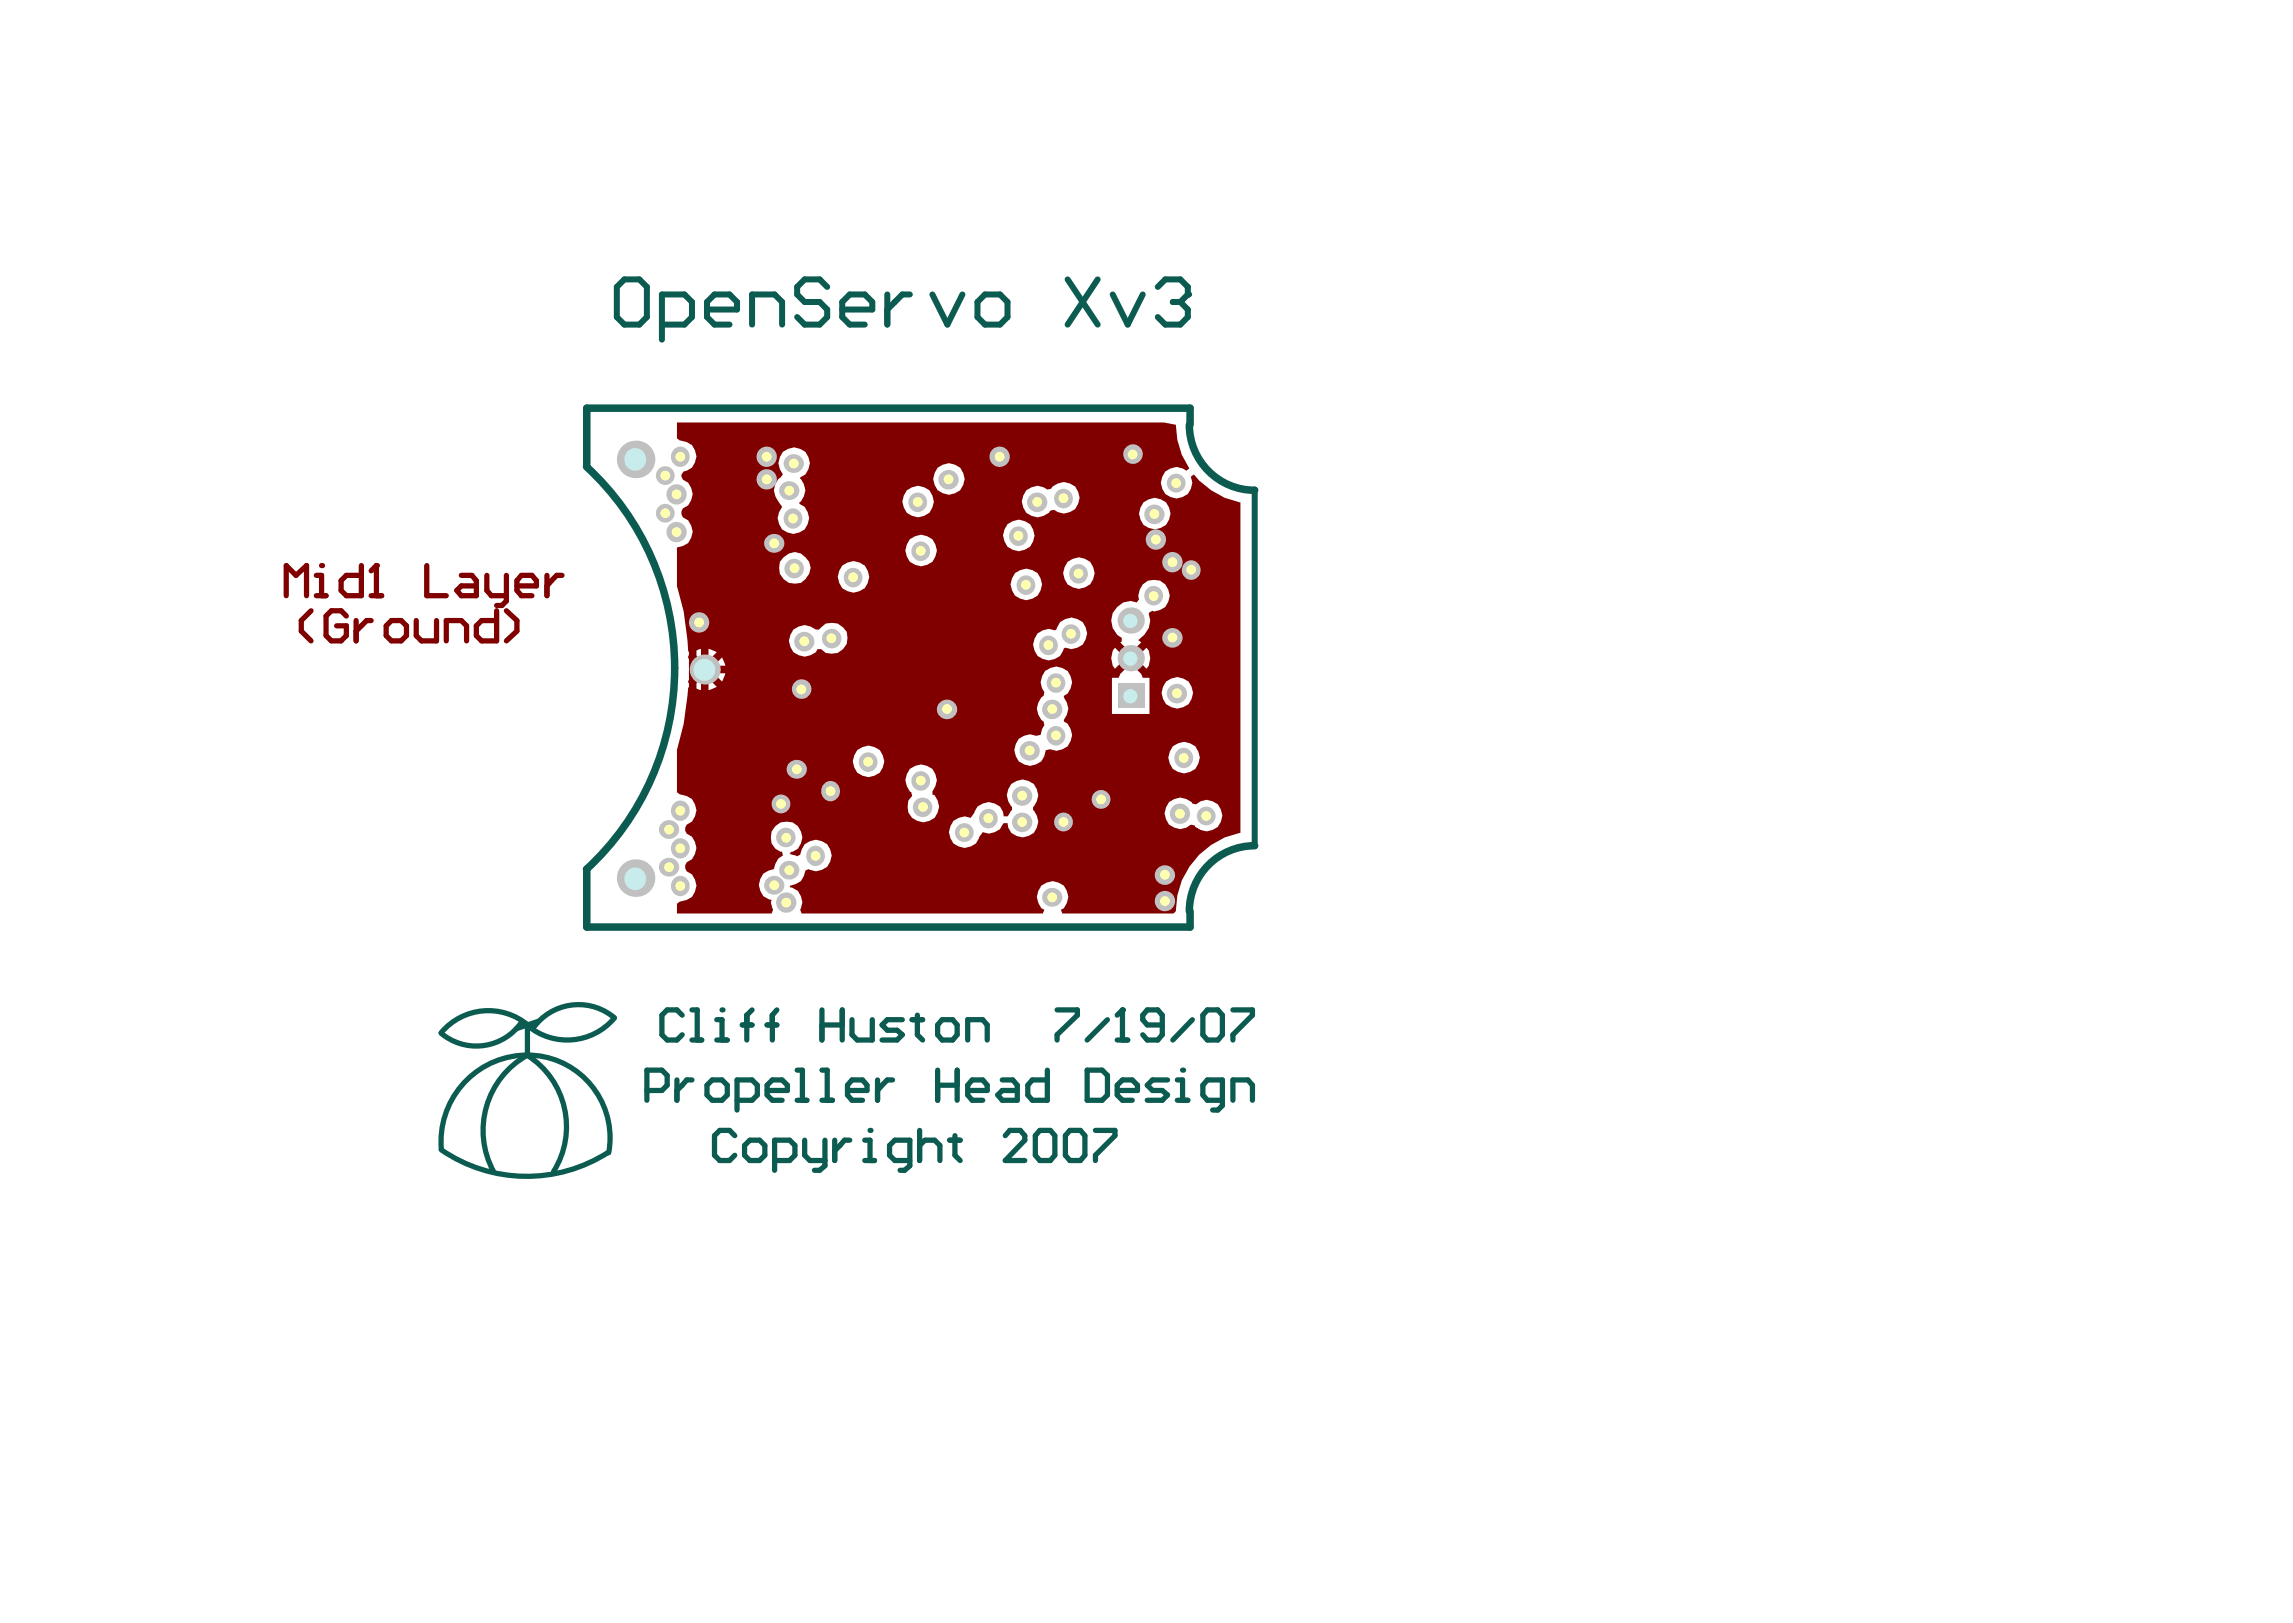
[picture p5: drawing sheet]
<svg xmlns="http://www.w3.org/2000/svg" width="840mm" height="594mm" viewBox="0 0 840 594" stroke-linecap="round" stroke-linejoin="round" font-family="sans-serif">
<path d="M435.8 155.5v-6.1h-220.9v21.2M214.9 318.1v21.2h220.9v-5.7" fill="none" stroke="#0c5b51" stroke-width="2.8"/>
<path d="M193.1 375.2v11M197.3 373.8l-8.3 2.8" fill="none" stroke="#0c5b51" stroke-width="1.9"/>
<g fill="none" stroke="#0c5b51" stroke-width="2.2">
<path d="M228.6 102.3h5.5l2.8 2.7v11.1l-2.8 2.7h-5.5l-2.7-2.7v-11.1zM242.4 118.8h8.2l2.8-2.7v-5.6l-2.8-2.7h-8.2v16.5M258.9 113.3h11v-2.8l-2.8-2.7h-5.5l-2.7 2.7v5.6l2.7 2.7h5.5M275.4 118.8v-11h8.2l2.8 2.7v8.3M302.9 105l-2.8-2.7h-5.5l-2.7 2.7v2.8l2.7 2.7h5.5l2.8 2.8v2.8l-2.8 2.7h-5.5l-2.7-2.7M308.4 113.3h11v-2.8l-2.8-2.7h-5.5l-2.7 2.7v5.6l2.7 2.7h5.5M324.9 107.8v11M333.2 107.8h-2.8l-5.5 5.5M341.4 107.8l5.5 11 5.5-11M360.7 107.8h5.5l2.7 2.7v5.6l-2.7 2.7h-5.5l-2.8-2.7v-5.6zM390.9 102.3l11 16.5M401.9 102.3l-11 16.5"/>
<path d="M407.4 107.8l5.5 11 5.5-11M423.9 105l2.8-2.7h5.5l2.7 2.7v2.8M459.4 179.2v130.4"/>
</g>
<circle cx="434.9" cy="107.8" r="1.1" fill="#0c5b51"/>
<path d="M429.4 110.5h2.8M432.2 110.5l2.7 2.8v2.8l-2.7 2.7h-5.5l-2.8-2.7M434.9 107.8l-2.7 2.7" fill="none" stroke="#0c5b51" stroke-width="2.2"/>
<path d="M269.1 415.7l-2-1.9h-3.5l-2 1.9v7.2l2 1.9h3.5l2-1.9M274.6 417.4h3.5l2 1.9v3.6l-2 1.9h-3.5l-2-1.9v-3.6zM294.6 417.4v5.5l2 1.9h5.5M302.1 417.4v9.3l-2 1.7h-1.9M305.6 417.4v7.4M311.1 417.4h-1.9l-3.6 3.8M316.6 417.4h2v7.4M283.6 424.8h5.5l2-1.9v-3.6l-2-1.9h-5.5v11M316.6 424.8h3.6" fill="none" stroke="#0c5b51" stroke-width="1.9"/>
<circle cx="318.6" cy="413.8" r=".96" fill="#0c5b51"/>
<g fill="none" stroke="#0c5b51" stroke-width="1.9">
<path d="M236.9 399.2h5.5l1.9-2v-3.6l-1.9-1.9h-5.5v11M247.9 395.3v7.4M253.4 395.3h-2l-3.5 3.9M260.8 395.3h3.6l1.9 1.9v3.6l-1.9 1.9h-3.6l-1.9-1.9v-3.6zM280.9 399.2h7.4v-2l-1.9-1.9h-3.6l-1.9 1.9v3.6l1.9 1.9h3.6M291.9 391.7h1.9v11M301 391.7h1.9v11M310.3 399.2h7.2v-2l-1.7-1.9h-3.8l-1.7 1.9v3.6l1.7 1.9h3.8M321.3 395.3v7.4M326.8 395.3h-1.9l-3.6 3.9M343.3 391.7v11M343.3 397.2h7.2"/>
<path d="M350.5 391.7v11M354.3 399.2h7.2v-2l-1.7-1.9h-3.8l-1.7 1.9v3.6l1.7 1.9h3.8M367 395.3h3.8l1.7 1.9v5.5h-5.5l-1.7-1.9 1.7-1.6h5.5M383.5 391.7v11h-5.5l-1.7-1.9v-3.6l1.7-1.9h5.5M398.1 391.7h5.5l1.9 1.9v7.2l-1.9 1.9h-5.5zM409.1 399.2h7.4v-2l-1.9-1.9h-3.6l-1.9 1.9v3.6l1.9 1.9h3.6M427.5 395.3h-5.5l-1.9 1.9 1.9 2h3.6l1.9 1.6-1.9 1.9h-5.5M431.1 395.3h1.9v7.4M269.9 402.7h5.5l1.9-1.9v-3.6l-1.9-1.9h-5.5v11M291.9 402.7h3.6M301 402.7h3.8M336.7 419.3l2-1.9h3.5l2 1.9v5.5"/>
<path d="M336.7 413.8v11M347.7 417.4h3.9M349.7 415.7v7.2l1.9 1.9M368.1 415.7l1.6-1.9h3.9l1.6 1.9v1.7l-7.1 7.4h7.1M380.7 413.8h3.9l1.6 1.9v7.2l-1.6 1.9h-3.9l-1.6-1.9v-7.2zM391.7 413.8h3.9l1.7 1.9v7.2l-1.7 1.9h-3.9l-1.6-1.9v-7.2zM401.1 413.8h7.2v1.9l-7.2 7.2v1.9M431.1 402.7h3.8M333.2 424.8h-5.6l-1.9-1.9v-3.6l1.9-1.9h5.6v9.3l-2 1.7h-1.6"/>
</g>
<circle cx="433" cy="391.7" r=".96" fill="#0c5b51"/>
<path d="M249.8 371.6l-1.9-1.9h-3.6l-1.9 1.9v7.2l1.9 1.9h3.6l1.9-1.9M253.4 369.7h1.9v11M262.4 373.2h2v7.5M253.4 380.7h3.5M262.4 380.7h3.9M447.6 402.7h-5.5l-1.7-1.9v-3.6l1.7-1.9h5.5v9.4l-1.7 1.6h-1.9M451.4 402.7v-7.4h5.5l1.7 1.9v5.5" fill="none" stroke="#0c5b51" stroke-width="1.9"/>
<circle cx="264.4" cy="369.7" r=".96" fill="#0c5b51"/>
<g fill="none" stroke="#0c5b51" stroke-width="1.9">
<path d="M271.8 375.2h3.6M275.4 369.7l-1.9 1.9v9.1M280.9 375.2h3.6M284.5 369.7l-1.7 1.9v9.1M301 375.2h7.4M301 369.7v11M308.4 369.7v11M312 373.2v5.6l1.9 1.9h5.5v-7.5M330.4 373.2h-5.5l-1.9 2 1.9 1.9h3.6l1.9 1.7-1.9 1.9h-5.5M334 373.2h3.8M335.9 371.6v7.2l1.9 1.9M345 373.2h3.8l1.7 2v3.6l-1.7 1.9h-3.8l-1.7-1.9v-3.6z"/>
<path d="M387.1 369.7h7.4v1.9l-7.4 7.2v1.9M405.5 373.2l-7.4 7.5M411 369.7v11M354.3 380.7v-7.5h5.5l1.7 2v5.5M409.1 380.7h3.8"/>
</g>
<circle cx="411" cy="369.7" r=".96" fill="#0c5b51"/>
<g fill="none" stroke="#0c5b51" stroke-width="1.9">
<path d="M190.9 374.3a20.1 20.1 0 0 1-29.4 3.9M193.3 375.2a22.5 22.5 0 0 0-31.8 2.8M224.9 372.5a20.3 20.3 0 0 0-29.6 3.7M225 372.6a22.5 22.5 0 0 1-31.8 2.8M411 369.7l-1.9 1.9M425.6 375.2h-5.5l-1.7-2v-1.6l1.7-1.9h3.8l1.7 1.9v7.2l-1.7 1.9h-3.8l-1.7-1.9M436.6 373.2l-7.2 7.5M442.1 369.7h3.8l1.7 1.9v7.2l-1.7 1.9h-3.8l-1.7-1.9v-7.2zM451.4 369.7h7.2v1.9l-7.2 7.2v1.9M193.1 386.3a30.9 30.9 0 0 1 9.6 42.6M193.1 386.2a30.3 30.3 0 0 1 29.8 35.7M193.1 386.2a31.7 31.7 0 0 0-31.5 34.4"/>
<path d="M193.1 386.2a31.5 31.5 0 0 0-12.3 42.7M161.5 420.8a55.2 55.2 0 0 0 61.3 1"/>
</g>
<path d="M435.5 155.5a24 24 0 0 0 23.9 24M214.7 170.8a100.2 100.2 0 0 1 0 147.4M459.4 309.6a24 24 0 0 0-23.9 24" fill="none" stroke="#0c5b51" stroke-width="2.8"/>
<path d="M247.9 154.6h178.2l4.4 .9 .6 5.5 1.6 5.5 2.8 5-1.1 .8a5.7 5.7 0 0 0-7-.1 5.7 5.7 0 0 0-1.8 6.7 5.7 5.7 0 0 0 7.4 3 5.7 5.7 0 0 0 3-7.4l1.1-.8a28.9 28.9 0 0 0 17.1 10.2v121a29.1 29.1 0 0 0-23.7 28.7l-.8 .8h-40.7l-.6-1.4 1.1-.6a5.8 5.8 0 0 0 0-8.2 5.8 5.8 0 0 0-8.2 0 5.8 5.8 0 0 0 0 8.2l1.1 .6-.6 1.4h-88.3l-.5-1.4a5.4 5.4 0 0 0-2.8-8l-1.1-.3 .3-.5a5.6 5.6 0 0 0 5.5-5.5l1.1-.6a5.7 5.7 0 0 0 6.6-.7 5.7 5.7 0 0 0 1.4-6.5 5.7 5.7 0 0 0-6.3-3.5 5.7 5.7 0 0 0-4.7 5.5l-1.1 .5-2.8-.8 .6-.8h.5a5.7 5.7 0 0 0 3.5-6.5 5.7 5.7 0 0 0-5.7-4.6 5.7 5.7 0 0 0-5.8 4.6 5.7 5.7 0 0 0 3.6 6.5h.6l.3 1.4-1.7 1.1-1.1 1.9-.5 1.9a5.7 5.7 0 0 0-5.5 5.3 5.7 5.7 0 0 0 4.6 6l-.2 .8 .8 2.8-.6 1.4h-34.6v-3.6l1.3-.8a5.9 5.9 0 0 0 5.3-3.7 5.9 5.9 0 0 0-1.1-6.3l-2-1.1a2.76 2.76 0 0 1 0-3.3 5.6 5.6 0 0 0 3.6-5.2 5.6 5.6 0 0 0-3.6-5.2 2.76 2.76 0 0 1 0-3.4 5.7 5.7 0 0 0 3.5-6.4 5.7 5.7 0 0 0-5.7-4.6l-1.3-.8v-15.4l2.4-9.7 1.7-13.2 1.1-.6-1.1-1.4v-.5l4.1-4.1-4.1-4.2v-.8l1.1-1.1-1.1-.6-.3-4.1-1.4-10.5-2.4-9.3v-14.1a5.9 5.9 0 0 0 5.2-3.6 5.9 5.9 0 0 0-1.1-6.3l-1.9-1.1a2.76 2.76 0 0 1 0-3.3 5.6 5.6 0 0 0 3.5-5.3 5.6 5.6 0 0 0-3.5-5.2l-.6-1.1v-.8l.8-1.1a5.7 5.7 0 0 0 4.7-6.3 5.7 5.7 0 0 0-6-5l-1.1-.9zM375.8 179.5a5.8 5.8 0 0 0 0 8.2 5.8 5.8 0 0 0 8.2 0l.6-.8 1.4-.3a5.7 5.7 0 0 0 7 .2 5.7 5.7 0 0 0 1.8-6.8 5.6 5.6 0 0 0-9.9-1.1l-1.4 .3a5.7 5.7 0 0 0-7.7 .3zM343.3 171.2a5.8 5.8 0 0 0 1.9 9.4 5.8 5.8 0 0 0 8-5.3 5.9 5.9 0 0 0-3.6-5.2 5.9 5.9 0 0 0-6.3 1.1zM332.1 179.5a5.8 5.8 0 0 0 1.9 9.3 5.8 5.8 0 0 0 8-5.2 5.9 5.9 0 0 0-3.7-5.3 5.9 5.9 0 0 0-6.2 1.2zM418.7 183.9a5.8 5.8 0 0 0 1.9 9.3 5.8 5.8 0 0 0 8-5.2 5.9 5.9 0 0 0-3.6-5.3 5.9 5.9 0 0 0-6.3 1.2zM286.7 165.4a6 6 0 0 0 0 8.3l-.9 1.1a6 6 0 0 0-.8 8.8l1.4 1.9a5.8 5.8 0 0 0 0 8.2 5.8 5.8 0 0 0 8.2 0 5.8 5.8 0 0 0 0-8.2l-1.9-1.1v-.5a5.5 5.5 0 0 0 .3-8.6v-.5a5.7 5.7 0 0 0 3-7.5 5.7 5.7 0 0 0-7.4-3zM368.9 191.9a5.8 5.8 0 0 0 1.9 9.3 5.8 5.8 0 0 0 8-5.2 5.9 5.9 0 0 0-3.6-5.3 5.9 5.9 0 0 0-6.3 1.2zM333.2 197.4a5.8 5.8 0 0 0 1.9 9.3 5.8 5.8 0 0 0 8-5.2 5.9 5.9 0 0 0-3.7-5.2 5.9 5.9 0 0 0-6.2 1.1zM286.9 204l-1.3 1.6a6 6 0 0 0 1.3 6.4 6 6 0 0 0 6.4 1.4 6.1 6.1 0 0 0 3-7.8l-1.4-1.6a5.1 5.1 0 0 0-8 0zM390.9 205.6a5.8 5.8 0 0 0 1.9 9.4 5.8 5.8 0 0 0 8-5.2 5.9 5.9 0 0 0-3.6-5.3 5.9 5.9 0 0 0-6.3 1.1zM308.4 207a5.8 5.8 0 0 0 1.9 9.4 5.8 5.8 0 0 0 8-5.2 5.9 5.9 0 0 0-3.6-5.3 5.9 5.9 0 0 0-6.3 1.1zM371.7 209.8a5.8 5.8 0 0 0 1.9 9.3 5.8 5.8 0 0 0 8-5.2 5.9 5.9 0 0 0-3.7-5.2 5.9 5.9 0 0 0-6.2 1.1zM409.1 222.2a7 7 0 0 0 1.6 11.3v1.4l-.5 .2 3.8 3.9 3.9-3.9-1.1-.8a7.9 7.9 0 0 0 3.8-9.6l.3-.6 1.1-.5 .6 .2a5.9 5.9 0 0 0 5.6-6.9 5.9 5.9 0 0 0-7.8-4.4 6.2 6.2 0 0 0-3.3 6.9l-.9 1.1-2.2-.5-2.7 .5zM290.5 230.5a5.8 5.8 0 0 0 0 8.2 5.8 5.8 0 0 0 8.3 0l.5-1.1h1.4l1.6 1.4a6 6 0 0 0 6.4-1.4 6 6 0 0 0 1.3-6.3 6.1 6.1 0 0 0-7.7-3.1l-2.4 2.3h-1.1a6 6 0 0 0-8.3 0zM379.9 231.8a5.8 5.8 0 0 0 0 8.3 5.8 5.8 0 0 0 8.3 0l1.3-2.8 .6-.2a5.7 5.7 0 0 0 7.5-3.3 5.7 5.7 0 0 0-3.6-7.4 5.7 5.7 0 0 0-7.2 4.1l-.6 .2-2.2-.5-2.2 .5zM253.6 238.7l4.4 4.4 4.4-4.4a7.7 7.7 0 0 0-8.8 0zM419.8 237.1l-3.8 3.8 3.8 3.9a6.1 6.1 0 0 0 0-7.7zM408.3 237.1a6.1 6.1 0 0 0 0 7.7l3.8-3.9zM407.2 248.1v13.2h13.7v-13.2h-2.5l-.5-1.4-3.9-3.8-3.8 3.8-.6 1.4zM264.4 240.7l-4.4 4.4 4.4 4.4a7.8 7.8 0 0 0 0-8.8zM258 247l-4.4 4.4a7.7 7.7 0 0 0 8.8 0zM427 249.5a5.8 5.8 0 0 0 1.9 9.3 5.8 5.8 0 0 0 8-5.2 5.9 5.9 0 0 0-3.7-5.2 5.9 5.9 0 0 0-6.2 1.1zM382.7 245.6a5.7 5.7 0 0 0-.3 7.7l-.3 1.4a5.7 5.7 0 0 0 0 9.4l.3 1.4-.8 1.3-.6 2.2a4.8 4.8 0 0 1-3.8-.2 5.8 5.8 0 0 0-5.9 5.8 5.8 5.8 0 0 0 5.8 5.8 5.8 5.8 0 0 0 5.8-5.8 4.8 4.8 0 0 1 3.9 .2 5.9 5.9 0 0 0 5.2-3.6 5.9 5.9 0 0 0-1.1-6.3l-1.4-.8v-.6a6 6 0 0 0 0-8.2v-.6a5.7 5.7 0 0 0 2.4-7.4 5.7 5.7 0 0 0-7.3-2.8zM429.4 273.2a5.8 5.8 0 0 0 1.9 9.3 5.8 5.8 0 0 0 8-5.2 5.9 5.9 0 0 0-3.6-5.2 5.9 5.9 0 0 0-6.3 1.1zM313.9 274.6a5.8 5.8 0 0 0 1.9 9.3 5.8 5.8 0 0 0 8-5.2 5.9 5.9 0 0 0-3.6-5.3 5.9 5.9 0 0 0-6.3 1.2zM349.1 300.5a5.8 5.8 0 0 0 0 8.2 5.8 5.8 0 0 0 8.3 0l1.1-2.2 1.3-1.9a5.9 5.9 0 0 0 7.7-3.3h1.4l.3 1.7a5.7 5.7 0 0 0 7.4 3 5.7 5.7 0 0 0 3-7.5l-1.1-1.9h-.2v-1.4h.2a5.8 5.8 0 0 0 0-8.2 5.8 5.8 0 0 0-8.2 0 5.8 5.8 0 0 0 0 8.2h.3v1.4h-.3l-1.1 1.9-.3 .3h-1.4a5.5 5.5 0 0 0-4.7-5.2 5.5 5.5 0 0 0-6 3.8l-1.4 2-2.2-.6-2.2 .6zM333.2 281.5a5.7 5.7 0 0 0 .5 8.5l.3 1.4-1.4 1.6-.3 2.2a5.6 5.6 0 0 0 8 5.3 5.9 5.9 0 0 0 1.9-9.4l-.8-.3v-1.1a5.8 5.8 0 0 0 0-8.2 5.8 5.8 0 0 0-8.2 0zM428.1 293.6a5.9 5.9 0 0 0-1.2 6.3 5.9 5.9 0 0 0 5.3 3.6l2.2-.5 1.6-1.2 1.4 .3a5.7 5.7 0 0 0 7.6 1.2 5.7 5.7 0 0 0 1.8-7.4 5.7 5.7 0 0 0-7.2-2.6l-1.6 1.1-1.4-.3a5.9 5.9 0 0 0-8.5-.5z" fill="#800000"/>
<path d="M254.2 235.4l-.6 .6v22.3M258 232.7v23.7M260 245.1h8" fill="none" stroke="#800000" stroke-width="2.8"/>
<path d="M104.8 218v-11l3.6 3.6 3.8-3.6v11M115.8 218h3.6M115.8 210.6h1.9v7.4M113.9 223.6l-3.6 3.5v3.9l3.6 3.6M126.8 225.5l-1.9-1.9h-3.6l-1.9 1.9v7.2l1.9 1.9h3.6l1.9-1.9v-3.6h-3.6M130.4 227.1v7.5M135.9 227.1h-1.6l-3.9 3.9M143.3 227.1h3.6l1.9 2v3.6l-1.9 1.9h-3.6l-1.9-1.9v-3.6zM152.4 227.1v5.6l1.9 1.9h5.5v-7.5M163.4 234.6v-7.5h5.5l1.9 2v5.5M181.8 223.6v11h-5.5l-1.9-1.9v-3.6l1.9-2h5.5M185.4 223.6l3.9 3.5v3.9l-3.9 3.6" fill="none" stroke="#800000" stroke-width="1.9"/>
<circle cx="117.7" cy="207" r=".96" fill="#800000"/>
<path d="M132.3 207v11h-5.5l-1.9-1.9v-3.6l1.9-1.9h5.5M135.9 218h3.9M137.8 207v11" fill="none" stroke="#800000" stroke-width="1.9"/>
<circle cx="137.8" cy="207" r=".96" fill="#800000"/>
<path d="M137.8 207l-1.9 2M156.3 207v11h7.1M168.9 210.6h3.9l1.6 1.9v5.5h-5.5l-1.6-1.9 1.6-1.6h5.5M178.3 210.6v5.5l1.6 1.9h5.5M185.4 210.6v9.4l-1.6 1.6h-2M189.3 214.5h7.1v-2l-1.6-1.9h-3.9l-1.6 1.9v3.6l1.6 1.9h3.9M200.3 210.6v7.4M205.8 210.6h-1.9l-3.6 3.9" fill="none" stroke="#800000" stroke-width="1.9"/>
<circle cx="232.7" cy="321.4" r="6.9" fill="#c0c0c0"/>
<circle cx="232.5" cy="321.7" r="4.1" fill="#c8ebeb"/>
<circle cx="258" cy="245.1" r="5.5" fill="#c0c0c0"/>
<circle cx="257.9" cy="245.2" r="4" fill="#c8ebeb"/>
<circle cx="232.7" cy="168.2" r="6.9" fill="#c0c0c0"/>
<circle cx="232.5" cy="168.2" r="4.1" fill="#c8ebeb"/>
<path d="M409.4 250.3h9.6v8.8h-9.6z" fill-rule="evenodd" fill="#c0c0c0"/>
<circle cx="413.9" cy="254.9" r="2.62" fill="#c8ebeb"/>
<circle cx="414" cy="240.9" r="4.8" fill="#c0c0c0"/>
<circle cx="413.9" cy="241.1" r="2.62" fill="#c8ebeb"/>
<circle cx="414" cy="227.1" r="4.8" fill="#c0c0c0"/>
<circle cx="413.9" cy="227.3" r="2.62" fill="#c8ebeb"/>
<circle cx="436.1" cy="208.7" r="3.5" fill="#c0c0c0"/>
<circle cx="436.2" cy="208.5" r="1.79" fill="#ffffb0"/>
<circle cx="293.5" cy="252.2" r="3.6" fill="#c0c0c0"/>
<circle cx="293.4" cy="252.4" r="1.79" fill="#ffffb0"/>
<circle cx="337.1" cy="285.9" r="3.5" fill="#c0c0c0"/>
<circle cx="337.1" cy="285.7" r="1.79" fill="#ffffb0"/>
<circle cx="337.1" cy="201.8" r="3.5" fill="#c0c0c0"/>
<circle cx="337.1" cy="201.6" r="1.79" fill="#ffffb0"/>
<circle cx="422.3" cy="218.1" r="3.5" fill="#c0c0c0"/>
<circle cx="422.4" cy="218.2" r="1.79" fill="#ffffb0"/>
<circle cx="304.5" cy="233.8" r="3.6" fill="#c0c0c0"/>
<circle cx="304.4" cy="233.6" r="1.79" fill="#ffffb0"/>
<circle cx="294.6" cy="234.8" r="3.6" fill="#c0c0c0"/>
<circle cx="294.5" cy="234.7" r="1.79" fill="#ffffb0"/>
<circle cx="337.8" cy="295.5" r="3.6" fill="#c0c0c0"/>
<circle cx="338" cy="295.4" r="1.79" fill="#ffffb0"/>
<circle cx="317.8" cy="279" r="3.5" fill="#c0c0c0"/>
<circle cx="317.9" cy="278.8" r="1.79" fill="#ffffb0"/>
<path d="M287.9 187.2a3.6 3.6 0 0 1 5.3 .4 3.6 3.6 0 0 1-.9 5.3 3.6 3.6 0 0 1-4.8-.9 3.6 3.6 0 0 1 .4-4.8z" fill="#c0c0c0"/>
<circle cx="290.4" cy="189.8" r="1.79" fill="#ffffb0"/>
<path d="M288 167.2a3.6 3.6 0 0 1 5.3 .1 3.6 3.6 0 0 1-.6 5.2 3.6 3.6 0 0 1-4.7-.5 3.6 3.6 0 0 1 0-4.8z" fill="#c0c0c0"/>
<circle cx="290.6" cy="169.7" r="1.79" fill="#ffffb0"/>
<circle cx="287.8" cy="306.5" r="3.6" fill="#c0c0c0"/>
<circle cx="287.9" cy="306.7" r="1.79" fill="#ffffb0"/>
<circle cx="386.6" cy="250" r="3.5" fill="#c0c0c0"/>
<circle cx="386.7" cy="249.9" r="1.79" fill="#ffffb0"/>
<path d="M280.9 196.5a3.6 3.6 0 0 1 5.3 0 3.6 3.6 0 0 1-.6 5.2 3.6 3.6 0 0 1-4.8-.4 3.6 3.6 0 0 1 .1-4.8z" fill="#c0c0c0"/>
<circle cx="283.5" cy="198.9" r="1.79" fill="#ffffb0"/>
<circle cx="280.7" cy="167.2" r="3.7" fill="#c0c0c0"/>
<circle cx="280.7" cy="167.2" r="1.79" fill="#ffffb0"/>
<path d="M296.2 310.7a3.6 3.6 0 0 1 5.3 .4 3.6 3.6 0 0 1-1 5.3 3.6 3.6 0 0 1-4.7-.9 3.6 3.6 0 0 1 .4-4.8z" fill="#c0c0c0"/>
<circle cx="298.6" cy="313.3" r="1.79" fill="#ffffb0"/>
<circle cx="287.9" cy="330.4" r="3.7" fill="#c0c0c0"/>
<circle cx="287.9" cy="330.4" r="1.79" fill="#ffffb0"/>
<path d="M280.9 321.6a3.6 3.6 0 0 1 5.3 0 3.6 3.6 0 0 1-.6 5.3 3.6 3.6 0 0 1-4.8-.5 3.6 3.6 0 0 1 .1-4.8z" fill="#c0c0c0"/>
<circle cx="283.5" cy="324" r="1.79" fill="#ffffb0"/>
<path d="M286.4 316.1a3.6 3.6 0 0 1 5.3 0 3.6 3.6 0 0 1-.6 5.3 3.6 3.6 0 0 1-4.8-.5 3.6 3.6 0 0 1 .1-4.8z" fill="#c0c0c0"/>
<circle cx="289" cy="318.5" r="1.79" fill="#ffffb0"/>
<circle cx="389.4" cy="300.9" r="3.4" fill="#c0c0c0"/>
<circle cx="389.4" cy="300.9" r="1.79" fill="#ffffb0"/>
<circle cx="383.8" cy="236.3" r="3.5" fill="#c0c0c0"/>
<circle cx="383.9" cy="236.1" r="1.79" fill="#ffffb0"/>
<circle cx="353.1" cy="304.7" r="3.4" fill="#c0c0c0"/>
<circle cx="353.1" cy="304.7" r="1.79" fill="#ffffb0"/>
<circle cx="414.9" cy="166.2" r="3.6" fill="#c0c0c0"/>
<circle cx="414.7" cy="166.4" r="1.79" fill="#ffffb0"/>
<circle cx="423.2" cy="197.5" r="3.7" fill="#c0c0c0"/>
<circle cx="423.2" cy="197.5" r="1.79" fill="#ffffb0"/>
<circle cx="429.4" cy="233.5" r="3.6" fill="#c0c0c0"/>
<circle cx="429.3" cy="233.3" r="1.79" fill="#ffffb0"/>
<path d="M431 274.8a3.6 3.6 0 0 1 5.3 .5 3.6 3.6 0 0 1-.9 5.2 3.6 3.6 0 0 1-4.8-.9 3.6 3.6 0 0 1 .4-4.8z" fill="#c0c0c0"/>
<circle cx="433.4" cy="277.5" r="1.79" fill="#ffffb0"/>
<circle cx="432" cy="297.9" r="3.7" fill="#c0c0c0"/>
<circle cx="432" cy="297.9" r="1.79" fill="#ffffb0"/>
<path d="M301.7 287a3.6 3.6 0 0 1 5.3 .4 3.6 3.6 0 0 1-.9 5.3 3.6 3.6 0 0 1-4.8-.9 3.6 3.6 0 0 1 .4-4.8z" fill="#c0c0c0"/>
<circle cx="304.1" cy="289.6" r="1.79" fill="#ffffb0"/>
<path d="M286.4 177.2a3.6 3.6 0 0 1 5.3 0 3.6 3.6 0 0 1-.6 5.3 3.6 3.6 0 0 1-4.8-.5 3.6 3.6 0 0 1 .1-4.8z" fill="#c0c0c0"/>
<circle cx="289" cy="179.6" r="1.79" fill="#ffffb0"/>
<circle cx="441.7" cy="298.7" r="3.4" fill="#c0c0c0"/>
<circle cx="441.7" cy="298.7" r="1.79" fill="#ffffb0"/>
<circle cx="431" cy="253.9" r="3.6" fill="#c0c0c0"/>
<circle cx="430.9" cy="253.7" r="1.79" fill="#ffffb0"/>
<circle cx="256" cy="227.8" r="3.7" fill="#c0c0c0"/>
<circle cx="256" cy="227.8" r="1.79" fill="#ffffb0"/>
<circle cx="422.8" cy="188.3" r="3.6" fill="#c0c0c0"/>
<circle cx="422.7" cy="188.1" r="1.79" fill="#ffffb0"/>
<circle cx="426.6" cy="320.3" r="3.6" fill="#c0c0c0"/>
<circle cx="426.5" cy="320.2" r="1.79" fill="#ffffb0"/>
<path d="M382.7 326a3.6 3.6 0 0 1 5.2 .1 3.6 3.6 0 0 1-.5 5.2 3.6 3.6 0 0 1-4.8-.5 3.6 3.6 0 0 1 .1-4.8z" fill="#c0c0c0"/>
<circle cx="385.3" cy="328.5" r="1.79" fill="#ffffb0"/>
<circle cx="426.5" cy="329.8" r="3.7" fill="#c0c0c0"/>
<circle cx="426.5" cy="329.8" r="1.79" fill="#ffffb0"/>
<path d="M242.4 315a3.6 3.6 0 0 1 5.2 0 3.6 3.6 0 0 1-.5 5.3 3.6 3.6 0 0 1-4.8-.5 3.6 3.6 0 0 1 .1-4.8z" fill="#c0c0c0"/>
<circle cx="245" cy="317.4" r="1.79" fill="#ffffb0"/>
<path d="M246.7 321.7a3.6 3.6 0 0 1 5.3 .5 3.6 3.6 0 0 1-1 5.2 3.6 3.6 0 0 1-4.7-.9 3.6 3.6 0 0 1 .4-4.8z" fill="#c0c0c0"/>
<circle cx="249.1" cy="324.3" r="1.79" fill="#ffffb0"/>
<path d="M246.7 294.1a3.6 3.6 0 0 1 5.3 .5 3.6 3.6 0 0 1-1 5.2 3.6 3.6 0 0 1-4.7-.9 3.6 3.6 0 0 1 .4-4.8z" fill="#c0c0c0"/>
<circle cx="249.1" cy="296.7" r="1.79" fill="#ffffb0"/>
<path d="M246.7 307.9a3.6 3.6 0 0 1 5.3 .5 3.6 3.6 0 0 1-1 5.2 3.6 3.6 0 0 1-4.7-.9 3.6 3.6 0 0 1 .4-4.8z" fill="#c0c0c0"/>
<circle cx="249.1" cy="310.5" r="1.79" fill="#ffffb0"/>
<path d="M242.4 301.2a3.6 3.6 0 0 1 5.2 0 3.6 3.6 0 0 1-.5 5.3 3.6 3.6 0 0 1-4.8-.5 3.6 3.6 0 0 1 .1-4.8z" fill="#c0c0c0"/>
<circle cx="245" cy="303.6" r="1.79" fill="#ffffb0"/>
<circle cx="243.6" cy="187.9" r="3.4" fill="#c0c0c0"/>
<circle cx="243.6" cy="187.9" r="1.79" fill="#ffffb0"/>
<path d="M246.7 164.6a3.6 3.6 0 0 1 5.3 .4 3.6 3.6 0 0 1-1 5.3 3.6 3.6 0 0 1-4.7-.9 3.6 3.6 0 0 1 .4-4.8z" fill="#c0c0c0"/>
<circle cx="249.1" cy="167.2" r="1.79" fill="#ffffb0"/>
<circle cx="247.7" cy="181" r="3.7" fill="#c0c0c0"/>
<circle cx="247.7" cy="181" r="1.79" fill="#ffffb0"/>
<circle cx="247.7" cy="194.8" r="3.7" fill="#c0c0c0"/>
<circle cx="247.7" cy="194.8" r="1.79" fill="#ffffb0"/>
<path d="M289.1 279.2a3.6 3.6 0 0 1 5.3 0 3.6 3.6 0 0 1-.6 5.2 3.6 3.6 0 0 1-4.7-.5 3.6 3.6 0 0 1 0-4.7z" fill="#c0c0c0"/>
<circle cx="291.7" cy="281.6" r="1.79" fill="#ffffb0"/>
<circle cx="403.2" cy="292.6" r="3.4" fill="#c0c0c0"/>
<circle cx="403.2" cy="292.6" r="1.79" fill="#ffffb0"/>
<circle cx="336" cy="183.9" r="3.5" fill="#c0c0c0"/>
<circle cx="336" cy="183.7" r="1.79" fill="#ffffb0"/>
<circle cx="377.1" cy="274.8" r="3.6" fill="#c0c0c0"/>
<circle cx="377" cy="274.7" r="1.79" fill="#ffffb0"/>
<circle cx="379.8" cy="183.8" r="3.6" fill="#c0c0c0"/>
<circle cx="379.8" cy="183.7" r="1.79" fill="#ffffb0"/>
<circle cx="347.4" cy="175.6" r="3.6" fill="#c0c0c0"/>
<circle cx="347.3" cy="175.5" r="1.79" fill="#ffffb0"/>
<circle cx="430.7" cy="176.8" r="3.4" fill="#c0c0c0"/>
<circle cx="430.7" cy="176.8" r="1.79" fill="#ffffb0"/>
<circle cx="280.7" cy="175.5" r="3.7" fill="#c0c0c0"/>
<circle cx="280.7" cy="175.5" r="1.79" fill="#ffffb0"/>
<circle cx="366" cy="167.2" r="3.7" fill="#c0c0c0"/>
<circle cx="366" cy="167.2" r="1.79" fill="#ffffb0"/>
<circle cx="374.3" cy="291.4" r="3.6" fill="#c0c0c0"/>
<circle cx="374.3" cy="291.2" r="1.79" fill="#ffffb0"/>
<circle cx="243.6" cy="174.1" r="3.4" fill="#c0c0c0"/>
<circle cx="243.6" cy="174.1" r="1.79" fill="#ffffb0"/>
<circle cx="429.3" cy="205.8" r="3.7" fill="#c0c0c0"/>
<circle cx="429.3" cy="205.8" r="1.79" fill="#ffffb0"/>
<circle cx="286" cy="294.3" r="3.4" fill="#c0c0c0"/>
<circle cx="286" cy="294.3" r="1.79" fill="#ffffb0"/>
<circle cx="290.8" cy="208.1" r="3.6" fill="#c0c0c0"/>
<circle cx="290.9" cy="208" r="1.79" fill="#ffffb0"/>
<circle cx="385.3" cy="259.7" r="3.6" fill="#c0c0c0"/>
<circle cx="385.3" cy="259.5" r="1.79" fill="#ffffb0"/>
<circle cx="374.3" cy="301" r="3.6" fill="#c0c0c0"/>
<circle cx="374.3" cy="300.9" r="1.79" fill="#ffffb0"/>
<circle cx="372.8" cy="196.3" r="3.5" fill="#c0c0c0"/>
<circle cx="372.9" cy="196.1" r="1.79" fill="#ffffb0"/>
<circle cx="312.3" cy="211.5" r="3.5" fill="#c0c0c0"/>
<circle cx="312.4" cy="211.3" r="1.79" fill="#ffffb0"/>
<circle cx="386.6" cy="269.3" r="3.5" fill="#c0c0c0"/>
<circle cx="386.7" cy="269.2" r="1.79" fill="#ffffb0"/>
<circle cx="392.1" cy="232.1" r="3.5" fill="#c0c0c0"/>
<circle cx="392.2" cy="232" r="1.79" fill="#ffffb0"/>
<circle cx="361.8" cy="299.7" r="3.5" fill="#c0c0c0"/>
<circle cx="361.9" cy="299.5" r="1.79" fill="#ffffb0"/>
<circle cx="389.3" cy="182.5" r="3.5" fill="#c0c0c0"/>
<circle cx="389.4" cy="182.4" r="1.79" fill="#ffffb0"/>
<circle cx="394.8" cy="210.1" r="3.5" fill="#c0c0c0"/>
<circle cx="394.9" cy="209.9" r="1.79" fill="#ffffb0"/>
<circle cx="375.6" cy="214.2" r="3.5" fill="#c0c0c0"/>
<circle cx="375.7" cy="214.1" r="1.79" fill="#ffffb0"/>
<circle cx="346.8" cy="259.7" r="3.6" fill="#c0c0c0"/>
<circle cx="346.8" cy="259.5" r="1.79" fill="#ffffb0"/>
</svg>
